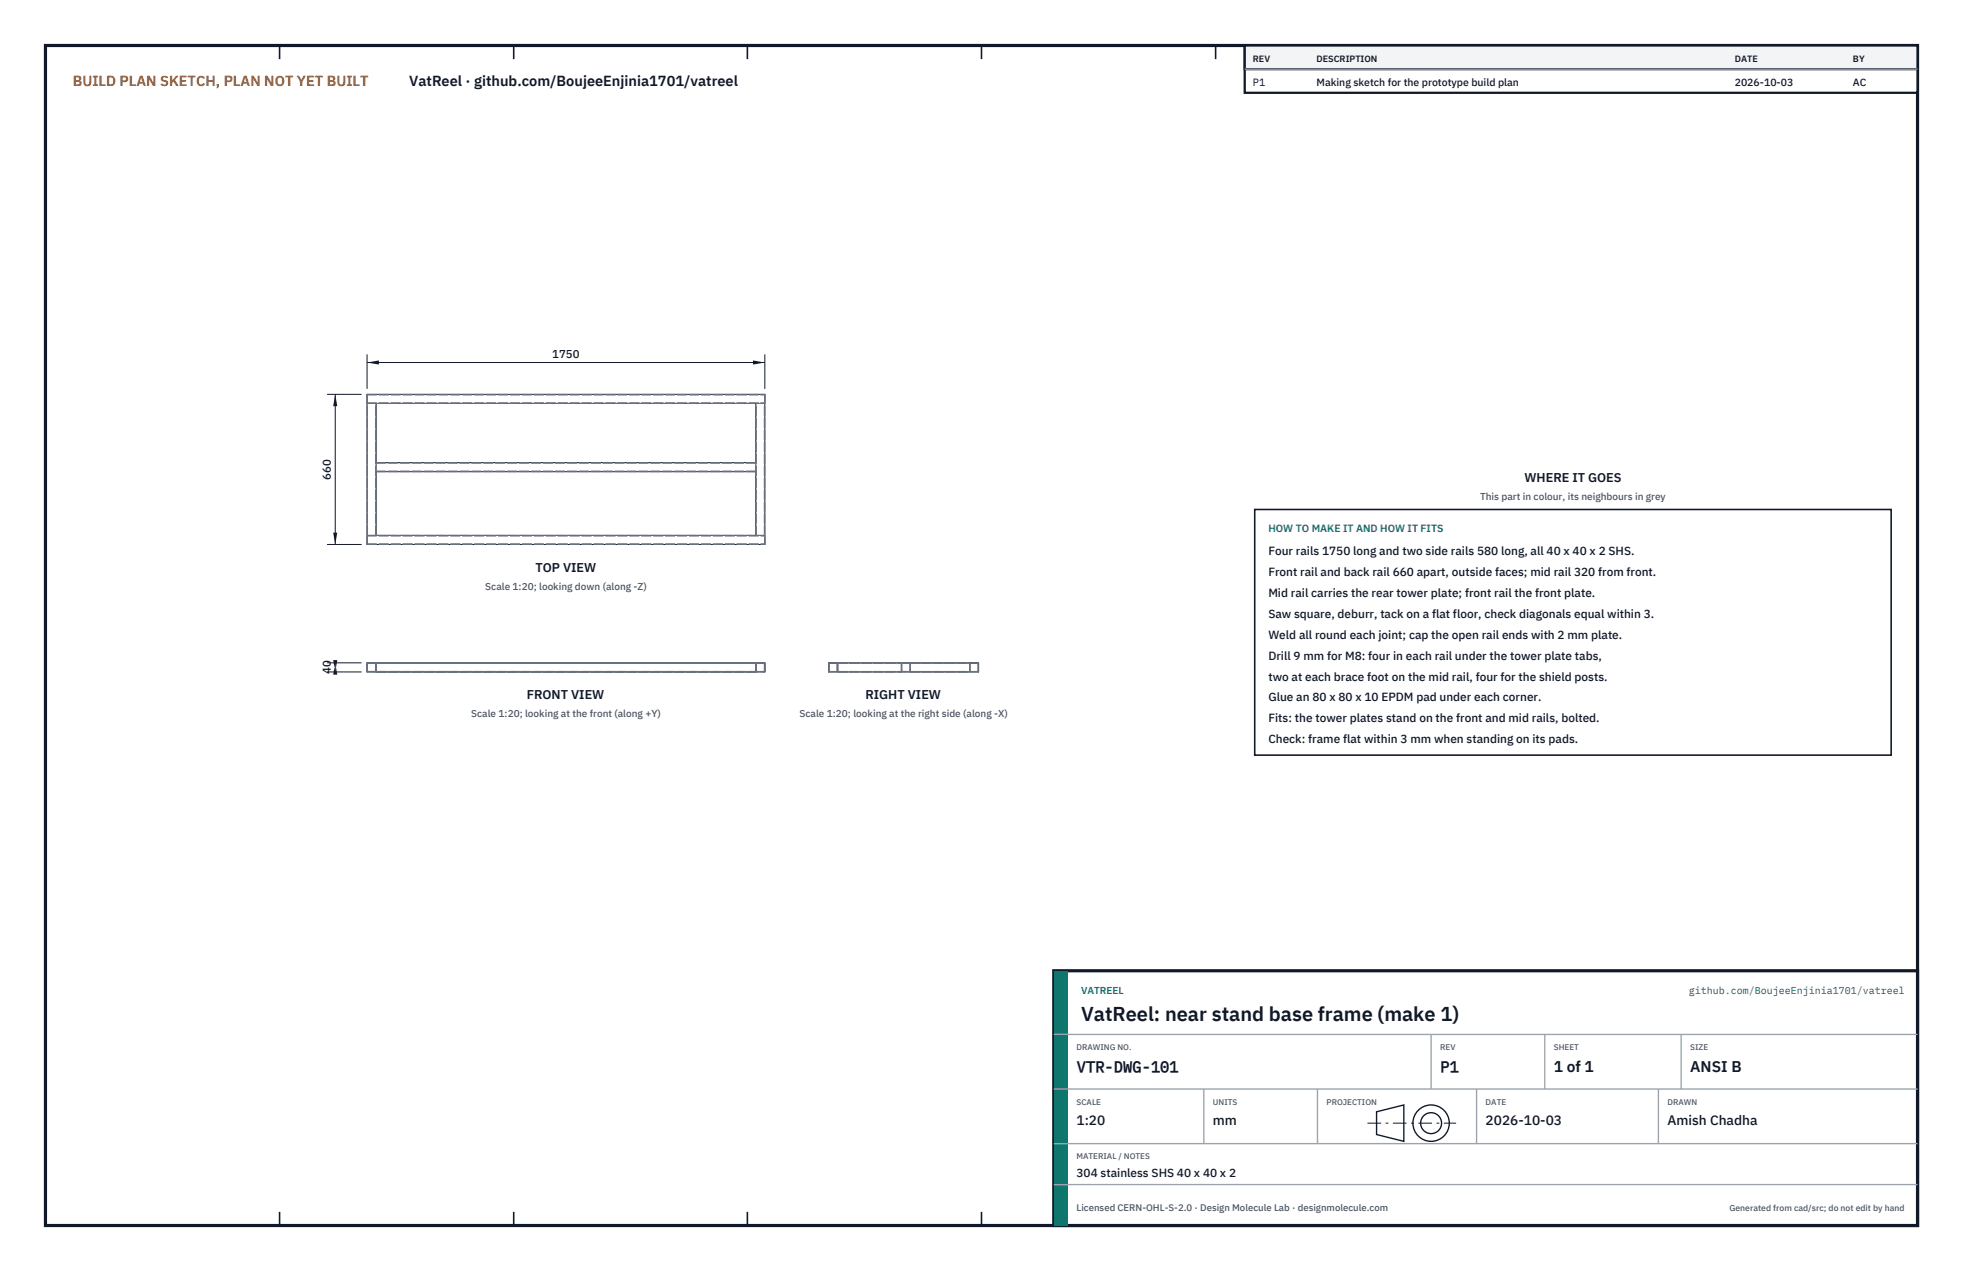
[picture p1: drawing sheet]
<svg xmlns="http://www.w3.org/2000/svg" width="432mm" height="279mm" viewBox="0 0 432 279" stroke-linecap="round" stroke-linejoin="round" font-family="sans-serif">
<defs><g id="words">
<text font-size="4.4" fill="#111827" x="237.8" y="224.4">VatReel: near stand base frame (make 1)</text>
<g font-size="3.4" fill="#111827">
<text x="236.8" y="235.6">VTR-DWG-101</text>
<text x="316.8" y="235.6">P1</text>
<text x="341.8" y="235.6">1 of 1</text>
<text x="371.8" y="235.6">ANSI B</text>
</g>
<text font-size="3.2" fill="#b45309" x="16" y="19">BUILD PLAN SKETCH, PLAN NOT YET BUILT</text>
<text font-size="3.2" fill="#111827" x="90" y="19">VatReel · github.com/BoujeeEnjinia1701/vatreel</text>
<g font-size="3" fill="#111827">
<text x="236.8" y="247.2">1:20</text>
<text x="266.8" y="247.2">mm</text>
<text x="326.8" y="247.2">2026-10-03</text>
<text x="366.8" y="247.2">Amish Chadha</text>
</g>
<g font-size="2.8" fill="#111827">
<text x="335.3" y="106">WHERE IT GOES</text>
<text x="117.8" y="125.7">TOP VIEW</text>
<text x="115.9" y="153.7">FRONT VIEW</text>
<text x="190.4" y="153.7">RIGHT VIEW</text>
</g>
<g font-size="2.6" fill="#111827">
<text x="279" y="122">Four rails 1750 long and two side rails 580 long, all 40 x 40 x 2 SHS.</text>
<text x="279" y="126.6">Front rail and back rail 660 apart, outside faces; mid rail 320 from front.</text>
<text x="279" y="131.2">Mid rail carries the rear tower plate; front rail the front plate.</text>
<text x="279" y="135.8">Saw square, deburr, tack on a flat floor, check diagonals equal within 3.</text>
<text x="279" y="140.4">Weld all round each joint; cap the open rail ends with 2 mm plate.</text>
<text x="279" y="145">Drill 9 mm for M8: four in each rail under the tower plate tabs,</text>
<text x="279" y="149.6">two at each brace foot on the mid rail, four for the shield posts.</text>
<text x="279" y="154.2">Glue an 80 x 80 x 10 EPDM pad under each corner.</text>
<text x="279" y="158.8">Fits: the tower plates stand on the front and mid rails, bolted.</text>
<text x="279" y="163.4">Check: frame flat within 3 mm when standing on its pads.</text>
<text x="236.8" y="258.8">304 stainless SHS 40 x 40 x 2</text>
</g>
<g font-size="2.5" fill="#111827">
<text x="121.5" y="78.7">1750</text>
<text x="72.7" y="105.5" transform="rotate(-90 72.7 105.5)">660</text>
<text x="72.7" y="148.2" transform="rotate(-90 72.7 148.2)">40</text>
</g>
<g font-size="2.3" fill="#111827">
<text x="275.6" y="18.8">P1</text>
<text x="289.6" y="18.8">Making sketch for the prototype build plan</text>
<text x="381.6" y="18.8">2026-10-03</text>
<text x="407.6" y="18.8">AC</text>
</g>
<text font-size="2.3" fill="#0f766e" x="279" y="117">HOW TO MAKE IT AND HOW IT FITS</text>
<g font-size="2.2" fill="#4b5563">
<text x="325.6" y="110">This part in colour, its neighbours in grey</text>
<text x="106.7" y="129.7">Scale 1:20; looking down (along -Z)</text>
<text x="103.7" y="157.7">Scale 1:20; looking at the front (along +Y)</text>
<text x="175.9" y="157.7">Scale 1:20; looking at the right side (along -X)</text>
</g>
<g font-size="2.2" fill="#0f766e">
<text x="237.8" y="218.4">VATREEL</text>
<text x="371.5" y="218.4">github.com/BoujeeEnjinia1701/vatreel</text>
</g>
<text font-size="2.1" fill="#4b5563" x="236.8" y="266.2">Licensed CERN-OHL-S-2.0 · Design Molecule Lab · designmolecule.com</text>
<g font-size="2" fill="#111827">
<text x="275.6" y="13.6">REV</text>
<text x="289.6" y="13.6">DESCRIPTION</text>
<text x="381.6" y="13.6">DATE</text>
<text x="407.6" y="13.6">BY</text>
</g>
<text font-size="1.9" fill="#4b5563" x="380.4" y="266.2">Generated from cad/src; do not edit by hand</text>
<g font-size="1.8" fill="#4b5563">
<text x="236.8" y="230.8">DRAWING NO.</text>
<text x="316.8" y="230.8">REV</text>
<text x="341.8" y="230.8">SHEET</text>
<text x="371.8" y="230.8">SIZE</text>
<text x="236.8" y="242.8">SCALE</text>
<text x="266.8" y="242.8">UNITS</text>
<text x="291.8" y="242.8">PROJECTION</text>
<text x="326.8" y="242.8">DATE</text>
<text x="366.8" y="242.8">DRAWN</text>
<text x="236.8" y="254.8">MATERIAL / NOTES</text>
</g>
</g></defs>
<path d="M10 10h411.8v259.4h-411.8z" fill="none" stroke="#111827" stroke-width=".7" stroke-linecap="butt"/>
<g fill="none" stroke="#111827" stroke-width=".35">
<path d="M61.5 10v3M113 10v3M164.4 10v3M215.9 10v3M267.4 10v3M318.9 10v3M370.3 10v3M61.5 266.4v3M113 266.4v3M164.4 266.4v3M215.9 266.4v3M267.4 266.4v3"/>
<path d="M318.9 266.4v3M370.3 266.4v3"/>
</g>
<path d="M80.7 86.7h87.5v33h-87.5zM82.7 88.7h83.5v13h-83.5zM82.7 103.7h83.5v14h-83.5zM80.7 145.7h87.5v2h-87.5zM182.3 145.7h33v2h-33zM182.4 145.8h1.8v1.8h-1.8zM213.4 145.8h1.8v1.8h-1.8z" fill="none" stroke="#111727" stroke-width=".22"/>
<g fill="none" stroke="#6a7180" stroke-width=".22" stroke-dasharray="2.1 .5">
<path d="M80.7 86.7v33M80.7 86.8v1.8M80.7 86.8h87.5M80.7 88.6h87.5M80.7 86.7h87.5M80.8 88.7h1.8M82.7 88.7h83.5M166.3 88.7h1.8M168.2 86.7v33M168.2 86.8v1.8M80.7 117.8v1.8M80.7 117.8h87.5"/>
<path d="M80.7 119.6h87.5M80.7 119.7h87.5M80.8 117.7v-29M80.8 117.7h1.8M82.6 117.7v-29M82.7 117.7h83.5M82.7 117.7v-14M82.7 103.7h83.5M82.7 101.7h83.5M82.7 101.7v-13M82.7 103.6h83.5M82.7 101.8v1.8"/>
<path d="M82.7 101.8h83.5M166.2 117.7v-14M166.2 101.7v-13M166.2 101.8v1.8M166.3 117.7h1.8M166.3 117.7v-29M168.1 117.7v-29M168.2 117.8v1.8M80.7 147.7v-2M80.7 147.6v-1.8M80.7 147.6h87.5M80.7 145.8h87.5"/>
<path d="M80.7 147.7h87.5M80.7 145.7h87.5M80.8 145.8v1.8M80.8 147.6h1.8M80.8 145.8h1.8M82.6 145.8v1.8M82.7 147.7h83.5M82.7 145.7h83.5M82.7 147.7v-2M82.7 147.6h83.5M82.7 145.8h83.5M82.7 147.6v-1.8"/>
<path d="M166.2 147.7v-2M166.2 147.6v-1.8M166.3 145.8v1.8M166.3 147.6h1.8M166.3 145.8h1.8M168.1 145.8v1.8M168.2 147.7v-2M168.2 147.6v-1.8M182.3 145.7h33M182.3 147.7v-2M182.4 147.6v-1.8M184.2 145.8h-1.8"/>
<path d="M184.2 147.6v-1.8M184.2 147.6h-1.8M184.3 147.7h14M184.3 145.7h14M184.3 147.7v-2M184.3 145.8h29M184.3 145.8v1.8M184.3 147.6h29M198.3 147.7v-2M198.4 147.6v-1.8M200.2 147.6h-1.8M200.2 145.8h-1.8"/>
<path d="M200.2 147.6v-1.8M200.3 147.7h13M200.3 145.7h13M200.3 147.7v-2M213.3 147.7v-2M213.3 145.8v1.8M213.4 147.6v-1.8M215.2 147.6h-1.8M215.2 145.8h-1.8M215.2 147.6v-1.8M215.3 147.7h-33M215.3 147.7v-2"/>
</g>
<path d="M80.7 77.9v7.6M80.7 79.7h87.5M168.2 77.9v7.6" fill="none" stroke="#111827" stroke-width=".22"/>
<path d="M80.7 79.7l2.6-.5v.9zM165.6 79.2v.9l2.6-.4z" fill="#111827"/>
<path d="M71.9 86.7h7.6M73.7 86.7v33M71.9 119.7h7.6" fill="none" stroke="#111827" stroke-width=".22"/>
<path d="M73.7 86.7l-.4 2.6h.9zM73.3 117.1h.9l-.5 2.6z" fill="#111827"/>
<path d="M71.9 145.7h7.6M71.9 147.7h7.6M73.7 145.7v2" fill="none" stroke="#111827" stroke-width=".22"/>
<path d="M73.7 145.7l-.4 2.6h.9zM73.3 145.1h.9l-.5 2.6z" fill="#111827"/>
<path d="M276 112h140v54h-140z" fill="#fff" stroke="#111827" stroke-width=".35"/>
<path d="M273.8 10h148v10.4h-148z" fill="#fff" stroke="#111827" stroke-width=".5"/>
<path d="M273.8 10h148v5.2h-148z" fill="#f3f4f6" stroke="#111827" stroke-width=".5"/>
<path d="M273.8 15.2h148" fill="none" stroke="#9ca3af" stroke-width=".3"/>
<path d="M231.8 213.4h190v56h-190z" fill="#fff" stroke="#111827" stroke-width=".7" stroke-linecap="butt"/>
<path d="M231.8 213.4h3v56h-3z" fill="#0f766e"/>
<path d="M231.8 227.4h190M231.8 239.4h190M264.8 239.4v12M289.8 239.4v12M314.8 227.4v12M324.8 239.4v12M339.8 227.4v12M364.8 239.4v12M369.8 227.4v12M231.8 251.4h190M231.8 260.4h190" fill="none" stroke="#9ca3af" stroke-width=".3"/>
<g fill="none" stroke="#111827" stroke-width=".3">
<path d="M302.8 244.4l6-1.5v8l-6-1.5z"/>
<circle cx="314.8" cy="246.9" r="4"/>
<circle cx="314.8" cy="246.9" r="2.3"/>
</g>
<path d="M300.8 246.9h19.5" fill="none" stroke="#111827" stroke-width=".22" stroke-dasharray="3 1 .6 1" stroke-linecap="butt"/>
<use href="#words"/>
</svg>
